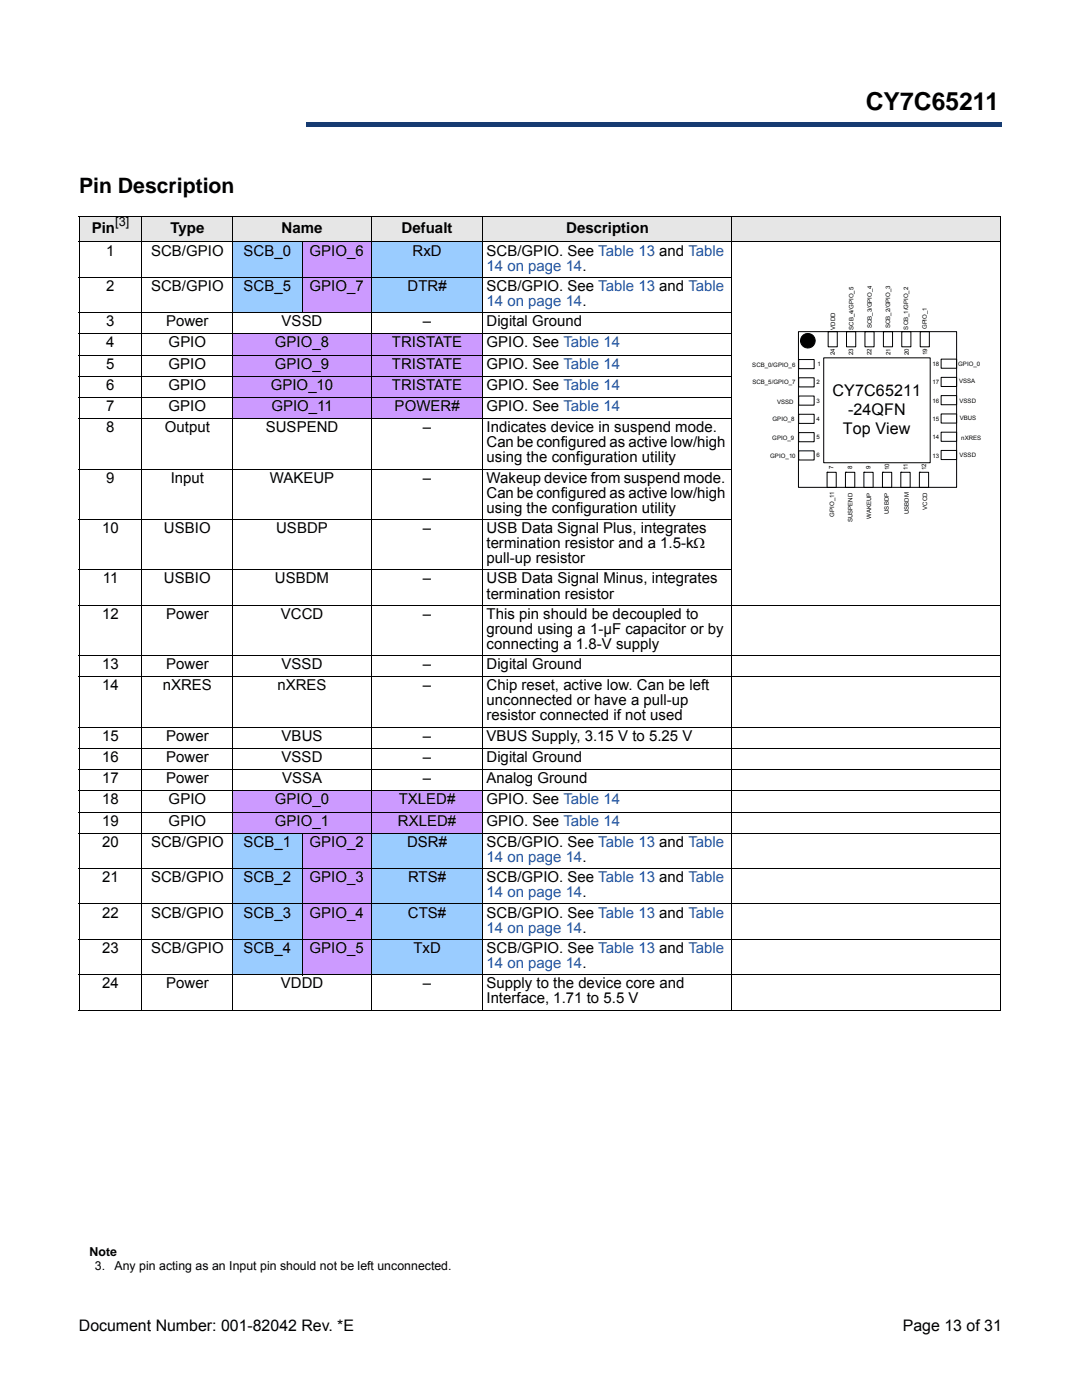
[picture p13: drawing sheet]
<svg xmlns="http://www.w3.org/2000/svg" width="216mm" height="279mm" viewBox="0 0 216 279" stroke-linecap="round" stroke-linejoin="round" font-family="sans-serif">
<defs><g id="words">
<text font-size="4.9" x="172.7" y="22">CY7C65211</text>
<text font-size="4.2" x="15.8" y="38.6">Pin Description</text>
<g font-size="3.2">
<text x="166.1" y="79">CY7C65211</text>
<text x="169.2" y="82.8">-24QFN</text>
<text x="168.2" y="86.7">Top View</text>
<text x="15.7" y="265.6">Document Number: 001-82042 Rev. *E</text>
<text x="180.1" y="265.6">Page 13 of 31</text>
</g>
<g font-size="3">
<text x="18.3" y="46.4">Pin</text>
<text x="34" y="46.4">Type</text>
<text x="56.2" y="46.4">Name</text>
<text x="80.1" y="46.4">Defualt</text>
<text x="113" y="46.4">Description</text>
<text x="21.2" y="51">1</text>
<text x="30.1" y="51">SCB/GPIO</text>
<text x="48.6" y="51">SCB_0</text>
<text x="61.8" y="51">GPIO_6</text>
<text x="82.3" y="51">RxD</text>
<text x="97.1" y="51">SCB/GPIO. See Table 13 and Table</text>
<text x="21.2" y="58.1">2</text>
<text x="30.1" y="58.1">SCB/GPIO</text>
<text x="48.6" y="58.1">SCB_5</text>
<text x="61.8" y="58.1">GPIO_7</text>
<text x="81.3" y="58.1">DTR#</text>
<text x="97.1" y="58.1">SCB/GPIO. See Table 13 and Table</text>
<text x="21.2" y="65.1">3</text>
<text x="33.1" y="65.1">Power</text>
<text x="56.2" y="65.1">VSSD</text>
<text x="84.4" y="65.1">–</text>
<text x="97.1" y="65.1">Digital Ground</text>
<text x="21.2" y="69.3">4</text>
<text x="33.7" y="69.3">GPIO</text>
<text x="54.9" y="69.3">GPIO_8</text>
<text x="78.2" y="69.3">TRISTATE</text>
<text x="97.1" y="69.3">GPIO. See Table 14</text>
<text x="21.2" y="73.6">5</text>
<text x="21.2" y="77.8">6</text>
<text x="33.7" y="73.6">GPIO</text>
<text x="33.7" y="77.8">GPIO</text>
<text x="54" y="77.8">GPIO_10</text>
<text x="54.9" y="73.6">GPIO_9</text>
<text x="78.2" y="73.6">TRISTATE</text>
<text x="78.2" y="77.8">TRISTATE</text>
<text x="97.1" y="73.6">GPIO. See Table 14</text>
<text x="97.1" y="77.8">GPIO. See Table 14</text>
<text x="21.2" y="82">7</text>
<text x="33.7" y="82">GPIO</text>
<text x="54.1" y="82">GPIO_11</text>
<text x="78.7" y="82">POWER#</text>
<text x="97.1" y="82">GPIO. See Table 14</text>
<text x="21.2" y="86.3">8</text>
<text x="32.9" y="86.3">Output</text>
<text x="53" y="86.3">SUSPEND</text>
<text x="84.4" y="86.3">–</text>
<text x="97.1" y="89.3">Can be configured as active low/high</text>
<text x="97.1" y="86.3">Indicates device in suspend mode.</text>
<text x="97.1" y="92.3">using the configuration utility</text>
<text x="21.2" y="96.3">9</text>
<text x="34.1" y="96.3">Input</text>
<text x="53.8" y="96.3">WAKEUP</text>
<text x="84.4" y="96.3">–</text>
<text x="97.1" y="99.3">Can be configured as active low/high</text>
<text x="97.1" y="96.3">Wakeup device from suspend mode.</text>
<text x="20.4" y="106.4">10</text>
<text x="32.7" y="106.4">USBIO</text>
<text x="55.1" y="106.4">USBDP</text>
<text x="84.4" y="106.4">–</text>
<text x="97.1" y="102.3">using the configuration utility</text>
<text x="97.1" y="106.4">USB Data Signal Plus, integrates</text>
<text x="97.1" y="109.4">termination resistor and a 1.5-kΩ</text>
<text x="97.1" y="112.4">pull-up resistor</text>
<text x="20.5" y="116.4">11</text>
<text x="32.7" y="116.4">USBIO</text>
<text x="54.9" y="116.4">USBDM</text>
<text x="84.4" y="116.4">–</text>
<text x="97.1" y="116.4">USB Data Signal Minus, integrates</text>
<text x="97.1" y="119.4">termination resistor</text>
<text x="20.4" y="123.5">12</text>
<text x="33.2" y="123.5">Power</text>
<text x="56" y="123.5">VCCD</text>
<text x="84.4" y="123.5">–</text>
<text x="97.1" y="123.5">This pin should be decoupled to</text>
<text x="97.1" y="126.5">ground using a 1-µF capacitor or by</text>
<text x="97.1" y="129.5">connecting a 1.8-V supply</text>
<text x="20.4" y="133.5">13</text>
<text x="20.4" y="137.8">14</text>
<text x="32.5" y="137.8">nXRES</text>
<text x="33.1" y="133.5">Power</text>
<text x="55.3" y="137.8">nXRES</text>
<text x="56.2" y="133.5">VSSD</text>
<text x="84.4" y="137.8">–</text>
<text x="84.4" y="133.5">–</text>
<text x="97.1" y="133.5">Digital Ground</text>
<text x="97.1" y="137.8">Chip reset, active low. Can be left</text>
<text x="97.1" y="140.8">unconnected or have a pull-up</text>
<text x="97.1" y="143.8">resistor connected if not used</text>
<text x="20.4" y="147.8">15</text>
<text x="33.1" y="147.8">Power</text>
<text x="56.2" y="147.8">VBUS</text>
<text x="84.4" y="147.8">–</text>
<text x="97.1" y="147.8">VBUS Supply, 3.15 V to 5.25 V</text>
<text x="20.4" y="152.1">16</text>
<text x="33.1" y="152.1">Power</text>
<text x="56.2" y="152.1">VSSD</text>
<text x="84.4" y="152.1">–</text>
<text x="97.1" y="152.1">Digital Ground</text>
<text x="20.4" y="156.3">17</text>
<text x="20.4" y="160.5">18</text>
<text x="33.1" y="156.3">Power</text>
<text x="33.7" y="160.5">GPIO</text>
<text x="54.9" y="160.5">GPIO_0</text>
<text x="56.3" y="156.3">VSSA</text>
<text x="79.6" y="160.5">TXLED#</text>
<text x="84.4" y="156.3">–</text>
<text x="97.1" y="156.3">Analog Ground</text>
<text x="97.1" y="160.5">GPIO. See Table 14</text>
<text x="20.4" y="164.8">19</text>
<text x="33.7" y="164.8">GPIO</text>
<text x="54.9" y="164.8">GPIO_1</text>
<text x="79.4" y="164.8">RXLED#</text>
<text x="97.1" y="164.8">GPIO. See Table 14</text>
<text x="20.4" y="169">20</text>
<text x="30.1" y="169">SCB/GPIO</text>
<text x="48.6" y="169">SCB_1</text>
<text x="61.8" y="169">GPIO_2</text>
<text x="81.2" y="169">DSR#</text>
<text x="97.1" y="169">SCB/GPIO. See Table 13 and Table</text>
<text x="20.4" y="176.1">21</text>
<text x="30.1" y="176.1">SCB/GPIO</text>
<text x="48.6" y="176.1">SCB_2</text>
<text x="61.8" y="176.1">GPIO_3</text>
<text x="81.4" y="176.1">RTS#</text>
<text x="97.1" y="176.1">SCB/GPIO. See Table 13 and Table</text>
<text x="20.4" y="183.1">22</text>
<text x="30.1" y="183.1">SCB/GPIO</text>
<text x="48.6" y="183.1">SCB_3</text>
<text x="61.8" y="183.1">GPIO_4</text>
<text x="81.4" y="183.1">CTS#</text>
<text x="97.1" y="183.1">SCB/GPIO. See Table 13 and Table</text>
<text x="20.4" y="190.2">23</text>
<text x="30.1" y="190.2">SCB/GPIO</text>
<text x="48.6" y="190.2">SCB_4</text>
<text x="61.8" y="190.2">GPIO_5</text>
<text x="82.5" y="190.2">TxD</text>
<text x="97.1" y="190.2">SCB/GPIO. See Table 13 and Table</text>
<text x="20.4" y="197.2">24</text>
<text x="33.2" y="197.2">Power</text>
<text x="56" y="197.2">VDDD</text>
<text x="84.4" y="197.2">–</text>
<text x="97.1" y="197.2">Supply to the device core and</text>
<text x="97.1" y="200.2">Interface, 1.71 to 5.5 V</text>
</g>
<g font-size="3" fill="#1f52a1">
<text x="97.1" y="54">14 on page 14.</text>
<text x="97.1" y="61">14 on page 14.</text>
<text x="97.1" y="172">14 on page 14.</text>
<text x="97.1" y="179.1">14 on page 14.</text>
<text x="97.1" y="186.1">14 on page 14.</text>
<text x="97.1" y="193.2">14 on page 14.</text>
</g>
<g font-size="2.5">
<text x="23" y="45.2">[3]</text>
<text x="17.9" y="250.7">Note</text>
<text x="18.9" y="253.5">3.</text>
<text x="22.8" y="253.5">Any pin acting as an Input pin should not be left unconnected.</text>
</g>
<g font-size="1.2">
<text x="166.7" y="65.8" transform="rotate(-90 166.7 65.8)">VDDD</text>
<text x="170.3" y="65.8" transform="rotate(-90 170.3 65.8)">SCB_4/GPIO_5</text>
<text x="173.9" y="65.5" transform="rotate(-90 173.9 65.5)">SCB_3/GPIO_4</text>
<text x="177.6" y="65.5" transform="rotate(-90 177.6 65.5)">SCB_2/GPIO_3</text>
<text x="181.2" y="65.8" transform="rotate(-90 181.2 65.8)">SCB_1/GPIO_2</text>
<text x="184.9" y="65.7" transform="rotate(-90 184.9 65.7)">GPIO_1</text>
<text x="166.6" y="70.9" transform="rotate(-90 166.6 70.9)">24</text>
<text x="170.3" y="70.9" transform="rotate(-90 170.3 70.9)">23</text>
<text x="173.9" y="70.9" transform="rotate(-90 173.9 70.9)">22</text>
<text x="177.7" y="70.9" transform="rotate(-90 177.7 70.9)">21</text>
<text x="181.4" y="70.9" transform="rotate(-90 181.4 70.9)">20</text>
<text x="185" y="70.9" transform="rotate(-90 185 70.9)">19</text>
<text x="150.1" y="73.2">SCB_0/GPIO_6</text>
<text x="150.1" y="76.7">SCB_5/GPIO_7</text>
<text x="162.9" y="76.7">2</text>
<text x="163.1" y="73.1">1</text>
<text x="186.1" y="76.7">17</text>
<text x="186.1" y="73.1">18</text>
<text x="191.2" y="73.1">GPIO_0</text>
<text x="191.4" y="76.5">VSSA</text>
<text x="155" y="80.6">VSSD</text>
<text x="162.9" y="80.4">3</text>
<text x="186.1" y="80.4">16</text>
<text x="191.5" y="80.3">VSSD</text>
<text x="191.5" y="83.8">VBUS</text>
<text x="154.1" y="87.7">GPIO_9</text>
<text x="154.2" y="84">GPIO_8</text>
<text x="162.9" y="84">4</text>
<text x="162.9" y="87.7">5</text>
<text x="186.1" y="84.1">15</text>
<text x="186.1" y="87.7">14</text>
<text x="191.8" y="87.7">nXRES</text>
<text x="153.7" y="91.3">GPIO_10</text>
<text x="162.9" y="91.3">6</text>
<text x="166.3" y="93.5" transform="rotate(-90 166.3 93.5)">7</text>
<text x="170" y="93.5" transform="rotate(-90 170 93.5)">8</text>
<text x="173.7" y="93.5" transform="rotate(-90 173.7 93.5)">9</text>
<text x="177.4" y="93.9" transform="rotate(-90 177.4 93.9)">10</text>
<text x="181.1" y="93.9" transform="rotate(-90 181.1 93.9)">11</text>
<text x="184.8" y="93.9" transform="rotate(-90 184.8 93.9)">12</text>
<text x="186.1" y="91.3">13</text>
<text x="191.5" y="91.2">VSSD</text>
<text x="185" y="101.7" transform="rotate(-90 185 101.7)">VCCD</text>
<text x="166.5" y="103.1" transform="rotate(-90 166.5 103.1)">GPIO_11</text>
<text x="170.1" y="104.2" transform="rotate(-90 170.1 104.2)">SUSPEND</text>
<text x="173.8" y="103.5" transform="rotate(-90 173.8 103.5)">WAKEUP</text>
<text x="177.4" y="102.6" transform="rotate(-90 177.4 102.6)">USBDP</text>
<text x="181.3" y="102.6" transform="rotate(-90 181.3 102.6)">USBDM</text>
</g>
</g></defs>
<path d="M61 24.4h138.8v.9h-138.8z" fill="#163b71"/>
<path d="M61 24.4h138.9" fill="none" stroke="#163b71" stroke-width=".2"/>
<path d="M199.7 24.4h.2v1h-.2z" fill="#163b71"/>
<path d="M61 25.3h138.8" fill="none" stroke="#163b71" stroke-width=".2"/>
<path d="M61 24.3h.1v1h-.1z" fill="#163b71"/>
<path d="M15.8 8.6h45.2v18h-45.2z" fill="#fff"/>
<g fill="#e6e6e6">
<path d="M15.8 43.2h12.5v5.1h-12.5z"/>
<path d="M28.3 43.2h18.2v5.1h-18.2z"/>
<path d="M46.5 43.2h27.6v5.1h-27.6z"/>
<path d="M74.1 43.2h22.3v5.1h-22.3z"/>
<path d="M96.4 43.2h49.6v5.1h-49.6z"/>
<path d="M146 43.2h53.7v5.1h-53.7z"/>
</g>
<path d="M46.5 48.3h13.8v7.1h-13.8z" fill="#9accff"/>
<path d="M60.3 48.3h13.8v7.1h-13.8z" fill="#cc9aff"/>
<path d="M74.1 48.3h22.3v7.1h-22.3z" fill="#9accff"/>
<g fill="#fff">
<path d="M96.4 48.3h49.6v7.1h-49.6z"/>
<path d="M146 48.3h53.7v72.5h-53.7z"/>
</g>
<path d="M46.5 55.4h13.8v7h-13.8z" fill="#9accff"/>
<path d="M60.3 55.4h13.8v7h-13.8z" fill="#cc9aff"/>
<path d="M74.1 55.4h22.3v7h-22.3z" fill="#9accff"/>
<g fill="#fff">
<path d="M96.4 55.4h49.6v7h-49.6z"/>
<path d="M96.4 62.4h49.6v4.2h-49.6z"/>
</g>
<g fill="#cc9aff">
<path d="M46.5 66.6h27.6v4.3h-27.6z"/>
<path d="M74.1 66.6h22.3v4.3h-22.3z"/>
</g>
<path d="M96.4 66.6h49.6v4.3h-49.6z" fill="#fff"/>
<g fill="#cc9aff">
<path d="M46.5 70.9h27.6v4.2h-27.6z"/>
<path d="M74.1 70.9h22.3v4.2h-22.3z"/>
</g>
<path d="M96.4 70.9h49.6v4.2h-49.6z" fill="#fff"/>
<g fill="#cc9aff">
<path d="M46.5 75.1h27.6v4.2h-27.6z"/>
<path d="M74.1 75.1h22.3v4.2h-22.3z"/>
</g>
<path d="M96.4 75.1h49.6v4.2h-49.6z" fill="#fff"/>
<g fill="#cc9aff">
<path d="M46.5 79.3h27.6v4.3h-27.6z"/>
<path d="M74.1 79.3h22.3v4.3h-22.3z"/>
</g>
<g fill="#fff">
<path d="M96.4 79.3h49.6v4.3h-49.6z"/>
<path d="M96.4 103.7h49.6v10h-49.6z"/>
<path d="M96.4 113.7h49.6v7.1h-49.6z"/>
<path d="M96.4 120.8h49.6v10.1h-49.6z"/>
<path d="M146 120.8h53.7v10.1h-53.7z"/>
<path d="M96.4 130.9h49.6v4.2h-49.6z"/>
<path d="M146 130.9h53.7v4.2h-53.7z"/>
<path d="M96.4 135.1h49.6v10h-49.6z"/>
<path d="M146 135.1h53.7v10h-53.7z"/>
<path d="M96.4 145.1h49.6v4.3h-49.6z"/>
<path d="M146 145.1h53.7v4.3h-53.7z"/>
<path d="M96.4 149.4h49.6v4.2h-49.6z"/>
<path d="M146 149.4h53.7v4.2h-53.7z"/>
<path d="M96.4 153.6h49.6v4.2h-49.6z"/>
<path d="M146 153.6h53.7v4.2h-53.7z"/>
</g>
<g fill="#cc9aff">
<path d="M46.5 157.8h27.6v4.3h-27.6z"/>
<path d="M74.1 157.8h22.3v4.3h-22.3z"/>
</g>
<g fill="#fff">
<path d="M96.4 157.8h49.6v4.3h-49.6z"/>
<path d="M146 157.8h53.7v4.3h-53.7z"/>
</g>
<g fill="#cc9aff">
<path d="M46.5 162.1h27.6v4.2h-27.6z"/>
<path d="M74.1 162.1h22.3v4.2h-22.3z"/>
</g>
<g fill="#fff">
<path d="M96.4 162.1h49.6v4.2h-49.6z"/>
<path d="M146 162.1h53.7v4.2h-53.7z"/>
</g>
<path d="M46.5 166.3h13.8v7.1h-13.8z" fill="#9accff"/>
<path d="M60.3 166.3h13.8v7.1h-13.8z" fill="#cc9aff"/>
<path d="M74.1 166.3h22.3v7.1h-22.3z" fill="#9accff"/>
<g fill="#fff">
<path d="M96.4 166.3h49.6v7.1h-49.6z"/>
<path d="M146 166.3h53.7v7.1h-53.7z"/>
</g>
<path d="M46.5 173.4h13.8v7h-13.8z" fill="#9accff"/>
<path d="M60.3 173.4h13.8v7h-13.8z" fill="#cc9aff"/>
<path d="M74.1 173.4h22.3v7h-22.3z" fill="#9accff"/>
<g fill="#fff">
<path d="M96.4 173.4h49.6v7h-49.6z"/>
<path d="M146 173.4h53.7v7h-53.7z"/>
</g>
<path d="M46.5 180.4h13.8v7.1h-13.8z" fill="#9accff"/>
<path d="M60.3 180.4h13.8v7.1h-13.8z" fill="#cc9aff"/>
<path d="M74.1 180.4h22.3v7.1h-22.3z" fill="#9accff"/>
<g fill="#fff">
<path d="M96.4 180.4h49.6v7.1h-49.6z"/>
<path d="M146 180.4h53.7v7.1h-53.7z"/>
</g>
<path d="M46.5 187.5h13.8v7h-13.8z" fill="#9accff"/>
<path d="M60.3 187.5h13.8v7h-13.8z" fill="#cc9aff"/>
<path d="M74.1 187.5h22.3v7h-22.3z" fill="#9accff"/>
<g fill="#fff">
<path d="M96.4 187.5h49.6v7h-49.6z"/>
<path d="M146 187.5h53.7v7h-53.7z"/>
<path d="M96.4 194.5h49.6v7.1h-49.6z"/>
<path d="M146 194.5h53.7v7.1h-53.7z"/>
</g>
<g fill="none" stroke="#000" stroke-width=".2">
<path d="M15.7 43.2h184.1M15.7 48.3h184.1M15.7 55.4h130.4M15.8 43.3v158.2M28.3 43.1v158.6M46.5 43.1v158.6M60.3 48.2v14.3M74.1 43.1v158.6M96.4 43.1v158.6M146.1 43.1v158.6M199.7 43.3v158.2M15.7 62.4h130.4"/>
<path d="M15.7 66.6h130.4M15.7 70.9h130.4M15.7 75.1h130.4M15.7 79.3h130.4M15.7 83.6h130.4M15.7 93.6h130.4M15.7 103.7h130.4M15.7 113.7h130.4M15.7 120.8h184.1M15.7 130.9h184.1M15.7 135.1h184.1M15.7 145.1h184.1"/>
<path d="M15.7 149.4h184.1M15.7 153.6h184.1M15.7 157.8h184.1M15.7 162.1h184.1M15.7 166.3h184.1M15.7 173.4h184.1M60.3 166.2v28.4M15.7 180.4h184.1M15.7 187.5h184.1M15.7 194.5h184.1M15.7 201.6h184.1"/>
</g>
<path d="M147.2 54.1h51.1v53.7h-51.1z" fill="#fff"/>
<g fill="none" stroke="#000" stroke-width=".2">
<path d="M159.3 66.2h31.6v31.1h-31.6zM159.4 71.8h3.1v1.8h-3.1zM159.4 75.4h3.1v1.8h-3.1zM159.4 79h3.1v1.9h-3.1zM164.4 71.4h21.2v21h-21.2zM165.2 66.2h1.9v3h-1.9zM165.2 66.2h.1M168.9 66.2h1.9v3h-1.9zM168.9 66.2h.1M172.6 66.2h1.8v3h-1.8zM172.6 66.2h.1M176.3 66.2h1.8v3h-1.8z"/>
<path d="M176.3 66.2h.1M179.9 66.2h1.9v3h-1.9zM179.9 66.2h.1M183.6 66.2h1.8v3h-1.8zM183.6 66.2h.1M187.8 71.7h3.1v1.8h-3.1zM187.8 75.3h3.1v1.8h-3.1zM187.8 79h3.1v1.8h-3.1zM159.4 82.7h3.1v1.8h-3.1zM159.4 86.3h3.1v1.9h-3.1zM159.4 90h3.1v1.8h-3.1zM165 94.3h1.9v3h-1.9z"/>
<path d="M165 94.3h.1M168.7 94.3h1.9v3h-1.9zM168.7 94.3h.1M172.4 94.3h1.8v3h-1.8zM172.4 94.3h.1M176.1 94.3h1.8v3h-1.8zM176.1 94.3h.1M179.7 94.3h1.9v3h-1.9zM179.7 94.3h.1M183.5 94.3h1.8v3h-1.8zM183.5 94.3h.1M187.8 82.6h3.1v1.8h-3.1z"/>
<path d="M187.8 86.3h3.1v1.8h-3.1zM187.8 89.9h3.1v1.8h-3.1z"/>
<circle cx="161.2" cy="68" r="1.46"/>
</g>
<circle cx="161.2" cy="68" r="1.46" fill="#000"/>
<use href="#words"/>
</svg>
